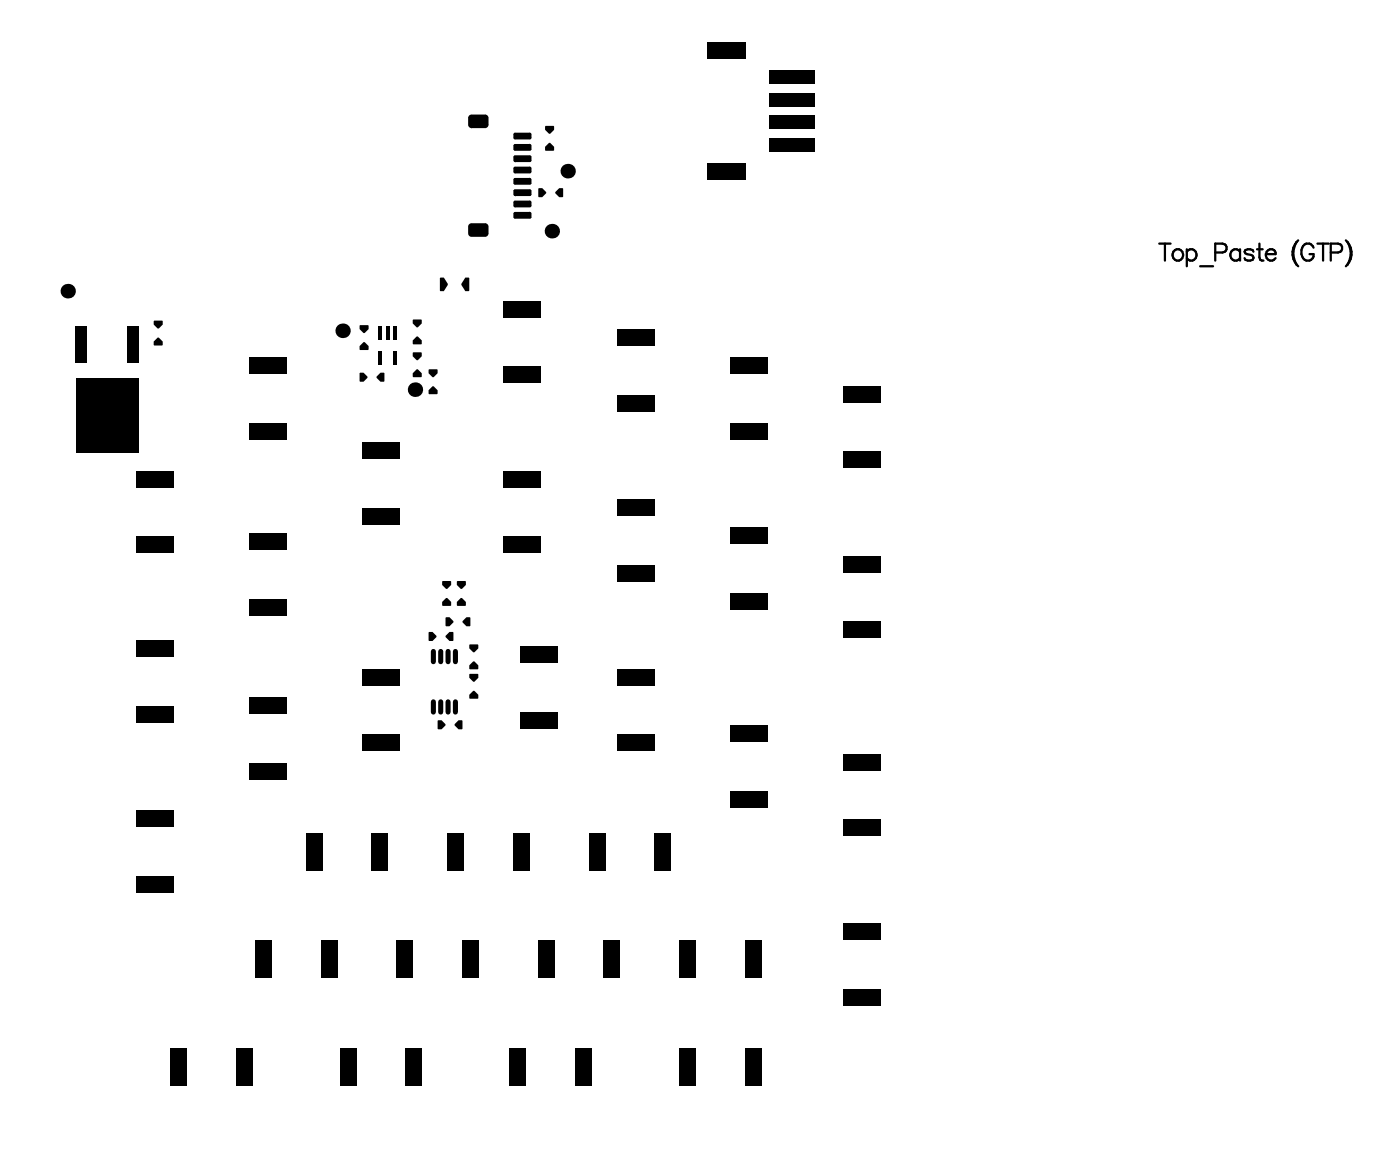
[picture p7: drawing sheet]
<svg xmlns="http://www.w3.org/2000/svg" width="412mm" height="346mm" viewBox="0 0 412 346" stroke-linecap="round" stroke-linejoin="round" font-family="sans-serif">
<g fill="#000">
<path d="M160.4 37.2l.2-.2h2.3l.2 1.2-1.2 1.2h-.3l-1.2-1.2zM158.6 55.4h1l1.2 1.1v.4l-1.2 1.1-1.2-.1v-2.4zM161.6 42h.3l1.2 1.2-.2 1.2h-2.3l-.2-.2v-1zM164.6 55.4l1.1 .1v2.4l-.1 .1h-1l-1.2-1.1v-.4zM45.4 94.3h2.3l.2 1.2-1.2 1.2h-.3l-1.2-1.2zM106 95.7h2.3l.2 1.1-1.2 1.2h-.3l-1.2-1.2zM121.6 94h2.4l.1 1.2-1.1 1.1h-.4l-1.1-1.1zM129.6 81.7h1l1.2 1.8v.3l-1.2 1.9-1.1-.2v-3.7zM137 81.7l1.1 .1v3.7l-.1 .2h-1l-1.2-1.9v-.3zM46.4 99.3h.3l1.2 1.2-.2 1.2h-2.3l-.2-.2v-1zM107 100.7h.3l1.2 1.1-.2 1.2h-2.3l-.2-.2v-1zM106 109.7h1l1.2 1.1v.4l-1.2 1.1-1.2-.1v-2.4z"/>
<path d="M112 109.7l1.1 .1v2.4l-.1 .1h-1l-1.2-1.1v-.4zM122.6 108.7h.4l1.1 1.1-.1 1.2h-2.4l-.1-.2v-1zM122.6 99h.4l1.1 1.2-.1 1.1h-2.4l-.1-.1v-1zM121.6 103.7h2.4l.1 1.1-1.1 1.2h-.4l-1.1-1.2zM127.3 113.7h.3l1.2 1.1-.2 1.2h-2.3l-.2-.2v-1zM126.3 108.7h2.3l.2 1.1-1.2 1.2h-.3l-1.2-1.2zM131.3 175.9h.3l1.2 1.2-.2 1.2h-2.3l-.2-.2v-1zM130.3 170.9h2.3l.2 1.2-1.2 1.2h-.3l-1.2-1.2zM135.6 175.9h.4l1.1 1.2-.1 1.2h-2.4l-.1-.2v-1zM134.6 170.9h2.4l.1 1.2-1.1 1.2h-.4l-1.1-1.2zM126.3 185.9h1l1.2 1.2v.3l-1.2 1.2-1.2-.2v-2.3zM131.3 181.6h1l1.2 1.2v.3l-1.2 1.2-1.2-.2v-2.3z"/>
<path d="M132.3 185.9l1.2 .2v2.3l-.2 .2h-1l-1.2-1.2v-.3zM139.3 194.6h.3l1.2 1.2-.2 1.1h-2.3l-.2-.1v-1zM137.3 181.6l1.2 .2v2.3l-.2 .2h-1l-1.2-1.2v-.3zM138.3 189.6h2.3l.2 1.2-1.2 1.1h-.3l-1.2-1.1zM138.3 198.3h2.3l.2 1.1-1.2 1.2h-.3l-1.2-1.2zM129 211.9h1l1.1 1.2v.3l-1.1 1.2-1.2-.2v-2.3zM135 211.9l1.1 .2v2.3l-.1 .2h-1l-1.2-1.2v-.3zM139.3 203.3h.3l1.2 1.1-.2 1.2h-2.3l-.2-.2v-1z"/>
<path d="M137.8 34.7h1zM138.1 34l.7-.3v1h-1z"/>
<path d="M138.8 36.7v1zM137.8 36.7h1v1a1 1 0 0 1-1-1z"/>
<path d="M142.8 36.7h1zM142.8 36.7h1a1 1 0 0 1-1 1z"/>
<path d="M142.8 33.7v1zM142.8 33.7a1 1 0 0 1 1 1h-1z"/>
<path d="M151.1 39.5h.5zM151.3 39.1l.3-.1v.5h-.5z"/>
<path d="M155.9 39v.5zM155.9 39l.5 .5h-.5z"/>
<path d="M151.1 59.5h.5zM151.3 59.1l.3-.1v.5h-.5z"/>
<path d="M151.1 52.9h.5zM151.3 52.4h.3v.5h-.5z"/>
<path d="M151.6 53.9v.5zM151.1 53.9h.5v.5z"/>
<path d="M151.1 46.2h.5zM151.3 45.8l.3-.1v.5h-.5z"/>
<path d="M151.6 47.2v.5zM151.1 47.2h.5v.5z"/>
<path d="M151.6 40.5v.5zM151.1 40.5h.5v.5z"/>
<path d="M151.1 42.9h.5zM151.3 42.4h.3v.5h-.5z"/>
<path d="M151.6 43.9v.5zM151.1 43.9h.5v.5z"/>
<path d="M151.1 49.5h.5zM151.3 49.1l.3-.1v.5h-.5z"/>
<path d="M151.6 50.5v.5zM151.1 50.5h.5v.5z"/>
<path d="M151.1 56.2h.5zM151.3 55.8l.3-.1v.5h-.5z"/>
<path d="M151.6 57.2v.5zM151.1 57.2h.5v.5z"/>
<path d="M155.9 59v.5zM155.9 59l.5 .5h-.5z"/>
<path d="M155.9 53.9h.5zM155.9 53.9h.5l-.2 .4-.3 .1z"/>
<path d="M155.9 52.4v.5zM155.9 52.4l.5 .5h-.5z"/>
<path d="M155.9 47.2h.5zM155.9 47.2h.5l-.2 .4-.3 .1z"/>
<path d="M155.9 45.7v.5zM155.9 45.7l.5 .5h-.5z"/>
<path d="M155.9 40.5h.5zM155.9 40.5h.5l-.2 .5h-.3z"/>
<path d="M155.9 43.9h.5zM155.9 43.9h.5l-.5 .5z"/>
<path d="M155.9 42.4v.5zM155.9 42.4l.5 .5h-.5z"/>
<path d="M155.9 50.5h.5zM155.9 50.5h.5l-.2 .5h-.3z"/>
<path d="M155.9 49v.5zM155.9 49l.5 .5h-.5z"/>
<path d="M155.9 57.2h.5zM155.9 57.2h.5l-.2 .4-.3 .1z"/>
<path d="M155.9 55.7v.5zM155.9 55.7l.5 .5h-.5z"/>
<path d="M137.8 66.7h1zM138.1 66l.7-.3v1h-1z"/>
<path d="M138.8 68.7v1zM137.8 68.7h1v1a1 1 0 0 1-1-1z"/>
<path d="M142.8 68.7h1zM142.8 68.7h1a1 1 0 0 1-1 1z"/>
<path d="M142.8 65.7v1zM142.8 65.7a1 1 0 0 1 1 1h-1z"/>
<path d="M151.6 60.5v.5zM151.1 60.5h.5v.5z"/>
<path d="M151.1 62.9h.5zM151.3 62.4h.3v.5h-.5z"/>
<path d="M151.6 63.9v.5zM151.1 63.9h.5v.5z"/>
<path d="M155.9 60.5h.5zM155.9 60.5h.5l-.2 .5h-.3z"/>
<path d="M155.9 63.9h.5zM155.9 63.9h.5l-.2 .4-.3 .1z"/>
<path d="M155.9 62.4v.5zM155.9 62.4l.5 .5h-.5z"/>
<circle cx="167.1" cy="50.4" r="2.13"/>
<circle cx="162.4" cy="68" r="2.13"/>
<circle cx="19.9" cy="85.7" r="2.13"/>
<circle cx="100.8" cy="97.3" r="2.13"/>
<circle cx="122.1" cy="114.7" r="2.13"/>
</g>
<g fill="none" stroke="#000" stroke-width=".67">
<path d="M341.2 71.7h3.3M342.9 71.7v5M349.3 74.1a1.59 1.59 0 0 1 2.3-.3 1.59 1.59 0 0 1 0 2.4 1.59 1.59 0 0 1-2.3-.2M349.3 73.3v5M353.2 78.3h3.8M357.7 74.3h2.1a1.31 1.31 0 0 0 1.2-1.3 1.31 1.31 0 0 0-1.2-1.3h-2.1v5M365 74.1a1.59 1.59 0 0 0-2.4-.3 1.59 1.59 0 0 0 0 2.4 1.59 1.59 0 0 0 2.4-.2M365 73.3v3.4M368.9 74.1a1.51 1.51 0 0 0-2.6 0l.2 .4 2.2 .7 .2 .8a1.51 1.51 0 0 1-2.6 0M370 73.3h1.6M370.7 71.7v4l.2 .7 1 .3M372.6 74.8a1.57 1.57 0 0 0 .9 1.8 1.57 1.57 0 0 0 1.9-.6"/>
<path d="M373.3 73.6a1.32 1.32 0 0 1 1.5-.1 1.32 1.32 0 0 1 .6 1.3h-2.8l.2-.7zM381.6 71.2a5.2 5.2 0 0 0 0 6.7M381.6 77.9l.5 .4M381.6 71.2a6.2 6.2 0 0 0 0 6.7M382.1 70.7l-.5 .5M386.6 72.9a1.84 1.84 0 0 0-2.1-1.2 1.84 1.84 0 0 0-1.5 1.9 2.3 2.3 0 0 0 2.4 3.1 1.68 1.68 0 0 0 1.2-1.9h-1.2M387.7 71.7h3.4M389.4 71.7v5M391.7 74.3h2.1a1.31 1.31 0 0 0 1.2-1.3 1.31 1.31 0 0 0-1.2-1.3h-2.1v5M396.1 70.7l.5 .5M396.6 71.2a5.2 5.2 0 0 1 0 6.7M396.6 77.9l-.5 .4"/>
<path d="M396.6 71.2a6.2 6.2 0 0 1 0 6.7"/>
<circle cx="346.7" cy="75" r="1.65"/>
</g>
<g fill="#000">
<path d="M208 12.4h11.3v5h-11.3z" fill-rule="evenodd"/>
<path d="M138.8 33.7h4l1 1v2l-1 1h-4l-1-1v-2z" fill-rule="evenodd"/>
<path d="M226.3 34h13.4v4h-13.4z" fill-rule="evenodd"/>
<path d="M226.3 20.7h13.4v4h-13.4z" fill-rule="evenodd"/>
<path d="M226.3 27.4h13.4v4h-13.4z" fill-rule="evenodd"/>
<path d="M151.1 52.9l.5-.5h4.3l.5 .5v1l-.5 .5h-4.3l-.5-.5z" fill-rule="evenodd"/>
<path d="M151.1 46.2l.5-.5h4.3l.5 .5v1l-.5 .5h-4.3l-.5-.5z" fill-rule="evenodd"/>
<path d="M151.1 39.5l.5-.5h4.3l.5 .5v1l-.5 .5h-4.3l-.5-.5z" fill-rule="evenodd"/>
<path d="M151.6 42.4h4.3l.5 .5v1l-.5 .5h-4.3l-.5-.5v-1z" fill-rule="evenodd"/>
<path d="M151.6 49h4.3l.5 .5v1l-.5 .5h-4.3l-.5-.5v-1z" fill-rule="evenodd"/>
<path d="M151.6 55.7h4.3l.5 .5v1l-.5 .5h-4.3l-.5-.5v-1z" fill-rule="evenodd"/>
<path d="M208 48h11.3v5h-11.3z" fill-rule="evenodd"/>
<path d="M226.3 40.7h13.4v4h-13.4z" fill-rule="evenodd"/>
<path d="M138.8 65.7h4l1 1v2l-1 1h-4l-1-1v-2z" fill-rule="evenodd"/>
<path d="M151.1 59.5l.5-.5h4.3l.5 .5v1l-.5 .5h-4.3l-.5-.5z" fill-rule="evenodd"/>
<path d="M151.6 62.4h4.3l.5 .5v1l-.5 .5h-4.3l-.5-.5v-1z" fill-rule="evenodd"/>
<path d="M22.3 96.1h3.3v10.8h-3.3z" fill-rule="evenodd"/>
<path d="M37.5 96.1h3.4v10.8h-3.4z" fill-rule="evenodd"/>
<path d="M111.4 96h1.2v4h-1.2z" fill-rule="evenodd"/>
<path d="M113.6 96h1.1v4h-1.1z" fill-rule="evenodd"/>
<path d="M115.7 96h1.2v4h-1.2z" fill-rule="evenodd"/>
<path d="M148.3 88.6h11v4.8h-11z" fill-rule="evenodd"/>
<path d="M22.3 111.3h18.5v22h-18.5z" fill-rule="evenodd"/>
<path d="M73.4 105.2h11v4.9h-11z" fill-rule="evenodd"/>
<path d="M111.4 103.3h1.2v4h-1.2z" fill-rule="evenodd"/>
<path d="M115.7 103.3h1.2v4h-1.2z" fill-rule="evenodd"/>
<path d="M148.3 107.9h11v4.8h-11z" fill-rule="evenodd"/>
<path d="M181.6 96.9h10.9v4.8h-10.9z" fill-rule="evenodd"/>
<path d="M214.9 105.2h10.9v4.9h-10.9z" fill-rule="evenodd"/>
<path d="M248.1 113.6h11v4.8h-11z" fill-rule="evenodd"/>
<path d="M73.4 124.6h11v4.8h-11z" fill-rule="evenodd"/>
<path d="M106.7 130.2h10.9v4.9h-10.9z" fill-rule="evenodd"/>
<path d="M181.6 116.2h10.9v4.9h-10.9z" fill-rule="evenodd"/>
<path d="M214.9 124.6h10.9v4.8h-10.9z" fill-rule="evenodd"/>
<path d="M248.1 132.9h11v4.8h-11z" fill-rule="evenodd"/>
<path d="M40.1 138.6h11v4.8h-11z" fill-rule="evenodd"/>
<path d="M73.4 156.9h11v4.8h-11z" fill-rule="evenodd"/>
<path d="M106.7 149.5h10.9v4.9h-10.9z" fill-rule="evenodd"/>
<path d="M148.3 138.6h11v4.8h-11z" fill-rule="evenodd"/>
<path d="M181.6 146.9h10.9v4.8h-10.9z" fill-rule="evenodd"/>
<path d="M40.1 157.9h11v4.8h-11z" fill-rule="evenodd"/>
<path d="M73.4 176.2h11v4.8h-11z" fill-rule="evenodd"/>
<path d="M148.3 157.9h11v4.8h-11z" fill-rule="evenodd"/>
<path d="M181.6 166.2h10.9v4.8h-10.9z" fill-rule="evenodd"/>
<path d="M214.9 155.2h10.9v4.8h-10.9z" fill-rule="evenodd"/>
<path d="M214.9 174.5h10.9v4.9h-10.9z" fill-rule="evenodd"/>
<path d="M248.1 163.5h11v4.9h-11z" fill-rule="evenodd"/>
<path d="M40.1 188.5h11v4.9h-11z" fill-rule="evenodd"/>
<path d="M106.7 196.8h10.9v4.9h-10.9z" fill-rule="evenodd"/>
<path d="M153.3 190.2h11v4.8h-11z" fill-rule="evenodd"/>
<path d="M248.1 182.9h11v4.8h-11z" fill-rule="evenodd"/>
<path d="M40.1 207.8h11v4.9h-11z" fill-rule="evenodd"/>
<path d="M73.4 205.2h11v4.8h-11z" fill-rule="evenodd"/>
<path d="M106.7 216.2h10.9v4.8h-10.9z" fill-rule="evenodd"/>
<path d="M153.3 209.5h11v4.8h-11z" fill-rule="evenodd"/>
<path d="M181.6 196.8h10.9v4.9h-10.9z" fill-rule="evenodd"/>
<path d="M214.9 213.5h10.9v4.8h-10.9z" fill-rule="evenodd"/>
<path d="M40.1 238.5h11v4.8h-11z" fill-rule="evenodd"/>
<path d="M73.4 224.5h11v4.8h-11z" fill-rule="evenodd"/>
<path d="M181.6 216.2h10.9v4.8h-10.9z" fill-rule="evenodd"/>
<path d="M214.9 232.8h10.9v4.9h-10.9z" fill-rule="evenodd"/>
<path d="M248.1 221.8h11v4.9h-11z" fill-rule="evenodd"/>
<path d="M40.1 257.8h11v4.8h-11z" fill-rule="evenodd"/>
<path d="M90.1 245.1h4.8v11h-4.8z" fill-rule="evenodd"/>
<path d="M109.4 245.1h4.8v11h-4.8z" fill-rule="evenodd"/>
<path d="M131.7 245.1h4.8v11h-4.8z" fill-rule="evenodd"/>
<path d="M151 245.1h4.8v11h-4.8z" fill-rule="evenodd"/>
<path d="M173.3 245.1h4.8v11h-4.8z" fill-rule="evenodd"/>
<path d="M192.6 245.1h4.9v11h-4.9z" fill-rule="evenodd"/>
<path d="M248.1 241.2h11v4.8h-11z" fill-rule="evenodd"/>
<path d="M248.1 271.8h11v4.8h-11z" fill-rule="evenodd"/>
<path d="M75.1 276.7h4.8v11h-4.8z" fill-rule="evenodd"/>
<path d="M94.4 276.7h4.8v11h-4.8z" fill-rule="evenodd"/>
<path d="M116.7 276.7h4.9v11h-4.9z" fill-rule="evenodd"/>
<path d="M136 276.7h4.9v11h-4.9z" fill-rule="evenodd"/>
<path d="M158.3 276.7h4.9v11h-4.9z" fill-rule="evenodd"/>
<path d="M177.6 276.7h4.9v11h-4.9z" fill-rule="evenodd"/>
<path d="M200 276.7h4.8v11h-4.8z" fill-rule="evenodd"/>
<path d="M219.3 276.7h4.8v11h-4.8z" fill-rule="evenodd"/>
<path d="M248.1 291.1h11v4.9h-11z" fill-rule="evenodd"/>
<path d="M50.1 308.4h4.9v11h-4.9z" fill-rule="evenodd"/>
<path d="M69.5 308.4h4.8v11h-4.8z" fill-rule="evenodd"/>
<path d="M100.1 308.4h4.8v11h-4.8z" fill-rule="evenodd"/>
<path d="M119.4 308.4h4.8v11h-4.8z" fill-rule="evenodd"/>
<path d="M150 308.4h4.8v11h-4.8z" fill-rule="evenodd"/>
<path d="M169.3 308.4h4.9v11h-4.9z" fill-rule="evenodd"/>
<path d="M200 308.4h4.8v11h-4.8z" fill-rule="evenodd"/>
<path d="M219.3 308.4h4.8v11h-4.8z" fill-rule="evenodd"/>
</g>
<path d="M127.5 191.7v3M129.7 191.7v3M131.9 191.7v3M134 191.7v3M127.5 206.5v3M129.7 206.5v3M131.9 206.5v3M134 206.5v3" fill="none" stroke="#000" stroke-width="1.5"/>
</svg>
